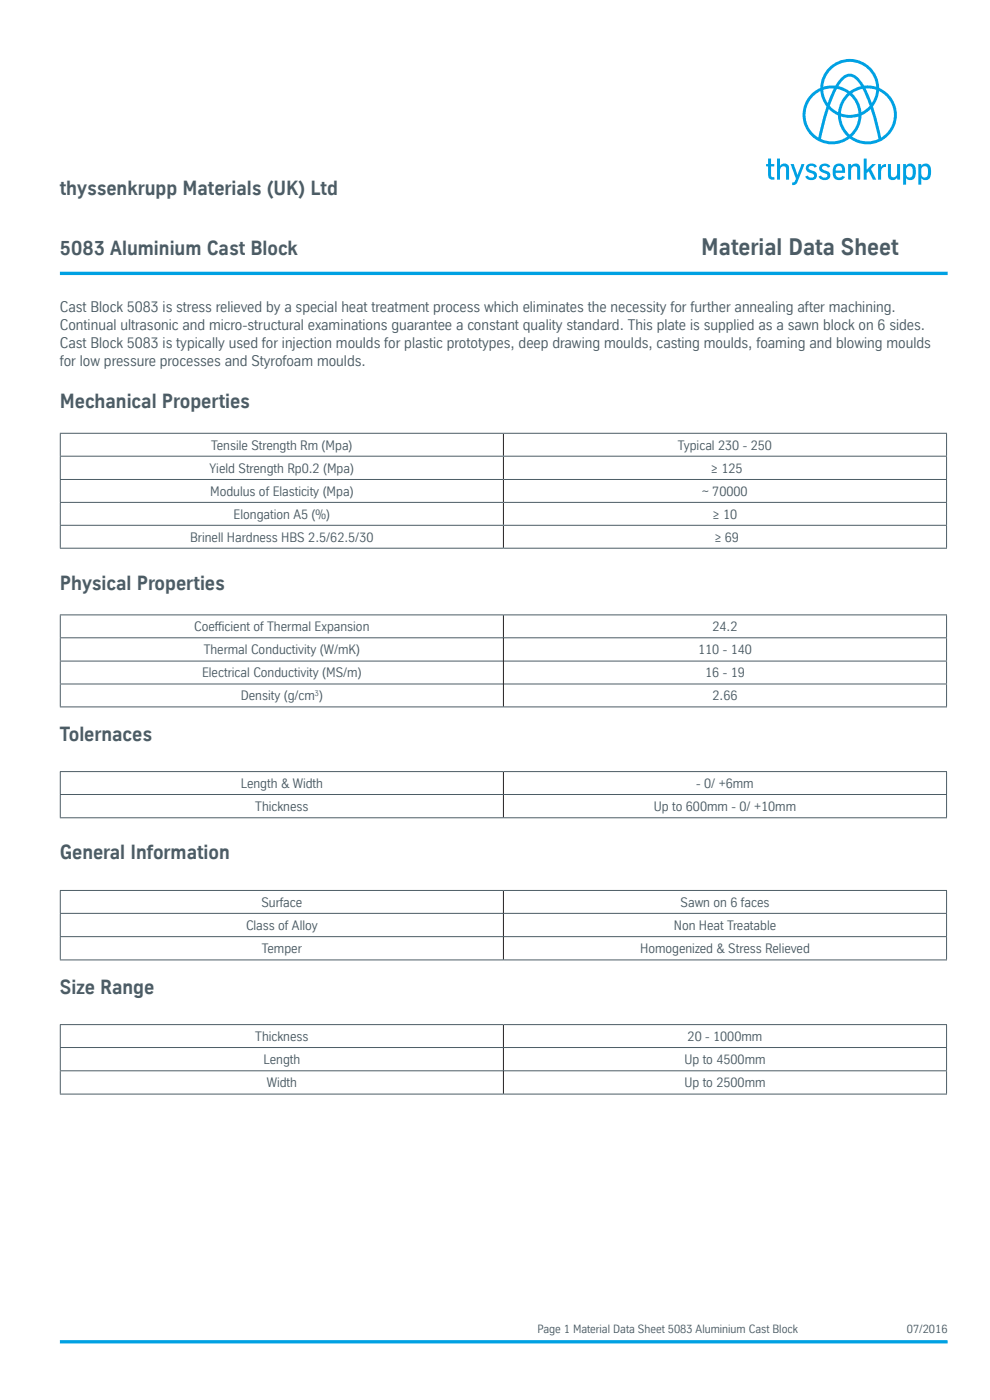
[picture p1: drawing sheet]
<svg xmlns="http://www.w3.org/2000/svg" width="210mm" height="297mm" viewBox="0 0 210 297" stroke-linecap="round" stroke-linejoin="round" font-family="sans-serif">
<defs><g id="words">
<text font-size="4.9" fill="#4c5c65" x="148.8" y="54.2">Material Data Sheet</text>
<g font-size="4.2" fill="#4c5c65">
<text x="12.7" y="41.4">thyssenkrupp Materials (UK) Ltd</text>
<text x="12.7" y="54.2">5083 Aluminium Cast Block</text>
<text x="12.7" y="86.6">Mechanical Properties</text>
<text x="12.7" y="125.1">Physical Properties</text>
<text x="12.7" y="157.1">Tolernaces</text>
<text x="12.7" y="182.3">General Information</text>
<text x="12.7" y="210.8">Size Range</text>
</g>
<g font-size="3.2" fill="#4c5c65">
<text x="12.7" y="66.3">Cast Block 5083 is stress relieved by a special heat treatment process which eliminates the necessity for further annealing after machining.</text>
<text x="12.7" y="70.1">Continual ultrasonic and micro-structural examinations guarantee a constant quality standard. This plate is supplied as a sawn block on 6 sides.</text>
<text x="12.7" y="73.9">Cast Block 5083 is typically used for injection moulds for plastic prototypes, deep drawing moulds, casting moulds, foaming and blowing moulds</text>
<text x="12.7" y="77.7">for low pressure processes and Styrofoam moulds.</text>
</g>
<g font-size="2.8" fill="#4c5c65">
<text x="44.8" y="95.4">Tensile Strength Rm (Mpa)</text>
<text x="143.8" y="95.4">Typical 230 - 250</text>
<text x="44.5" y="100.3">Yield Strength Rp0.2 (Mpa)</text>
<text x="150.8" y="100.3">≥ 125</text>
<text x="44.6" y="105.2">Modulus of Elasticity (Mpa)</text>
<text x="149" y="105.2">~ 70000</text>
<text x="49.6" y="110">Elongation A5 (%)</text>
<text x="151.2" y="110">≥ 10</text>
<text x="40.3" y="114.9">Brinell Hardness HBS 2.5/62.5/30</text>
<text x="151.5" y="114.9">≥ 69</text>
<text x="41.2" y="133.9">Coef</text>
<text x="45.6" y="133.9">f</text>
<text x="45.6" y="133.9">icient of Thermal Expansion</text>
<text x="151.1" y="133.9">24.2</text>
<text x="42.9" y="143.7">Electrical Conductivity (MS/m)</text>
<text x="43.2" y="138.8">Thermal Conductivity (W/mK)</text>
<text x="148.1" y="138.8">110 - 140</text>
<text x="149.6" y="143.7">16 - 19</text>
<text x="51.1" y="148.6">Density (g/cm )</text>
<text x="151.1" y="148.6">2.66</text>
<text x="51.1" y="167.1">Length &amp; Width</text>
<text x="147.7" y="167.1">- 0/ +6mm</text>
<text x="54.1" y="172">Thickness</text>
<text x="138.7" y="172">Up to 600mm - 0/ +10mm</text>
<text x="52.2" y="197.3">Class of Alloy</text>
<text x="55.4" y="192.4">Surface</text>
<text x="142.9" y="197.3">Non Heat Treatable</text>
<text x="144.4" y="192.4">Sawn on 6 faces</text>
<text x="55.5" y="202.2">Temper</text>
<text x="135.8" y="202.2">Homogenized &amp; Stress Relieved</text>
<text x="54.1" y="220.8">Thickness</text>
<text x="145.9" y="220.8">20 - 1000mm</text>
<text x="55.9" y="225.7">Length</text>
<text x="145.2" y="225.7">Up to 4500mm</text>
<text x="56.6" y="230.7">Width</text>
<text x="145.2" y="230.7">Up to 2500mm</text>
</g>
<g font-size="2.5" fill="#4c5c65">
<text x="114" y="282.8">Page 1 Material Data Sheet 5083 Aluminium Cast Block</text>
<text x="192.4" y="282.8">07/2016</text>
</g>
<text font-size="1.6" fill="#4c5c65" x="66.8" y="147.6">3</text>
</g></defs>
<path d="M106.8 92v4.7M106.8 96.9v4.7M106.8 101.8v4.7M106.8 106.7v4.7M106.8 111.5v4.7M106.8 130.5v19.4M106.8 163.8v9.6M106.8 189v14.6M106.8 217.5v14.5" fill="none" stroke="#231f20" stroke-width=".21"/>
<g fill="none" stroke="#4c5c65" stroke-width=".21">
<path d="M12.7 91.9h188.2M12.7 96.8h188.2M12.8 92v4.7M12.8 96.9v4.7M200.8 92v4.7M200.8 96.9v4.7M12.7 101.7h188.2M12.7 106.6h188.2M12.7 111.4h188.2M12.7 116.3h188.2M12.8 101.8v4.7M12.8 106.7v4.7"/>
<path d="M12.8 111.5v4.7M200.8 101.8v4.7M200.8 106.7v4.7M200.8 111.5v4.7M12.7 130.4h188.2M12.7 135.3h94M12.8 130.5v4.7M12.8 135.4v4.8M106.9 135.3h94M200.8 130.5v4.7M200.8 135.4v4.8M12.7 140.2h94"/>
<path d="M12.7 145.1h94M12.7 150h188.2M12.8 140.3v4.7M12.8 145.2v4.7M106.9 140.2h94M106.9 145.1h94M200.8 140.3v4.7M200.8 145.2v4.7M12.7 163.7h188.2M12.7 168.5h94M12.7 173.5h188.2M12.8 163.8v4.7"/>
<path d="M12.8 168.6v4.8M106.9 168.5h94M200.8 163.8v4.7M200.8 168.6v4.8M12.7 188.9h188.2M12.7 193.8h94M12.7 198.7h94M12.8 189v4.7M12.8 193.9v4.7M12.8 198.8v4.8M106.9 193.8h94M106.9 198.7h94"/>
<path d="M200.8 189v4.7M200.8 193.9v4.7M200.8 198.8v4.8M12.7 203.6h188.2M12.7 217.4h188.2M12.8 217.5v4.6M200.8 217.5v4.6M12.7 222.2h94M12.7 227.2h94M12.7 232.1h188.2M12.8 222.3v4.8M12.8 227.3v4.7"/>
<path d="M106.9 222.2h94M106.9 227.2h94M200.8 222.3v4.8M200.8 227.3v4.7"/>
</g>
<path d="M12.7 58h188.3M12.7 284.7h188.3" fill="none" stroke="#00a1e3" stroke-width=".71" stroke-linecap="butt"/>
<g fill="#00a1e3">
<path d="M186.5 19.3a5.6 5.6 0 0 1 .4 9.9l-1.7-6.5a8.3 8.3 0 0 0 1.3-3.4zM182.7 24.5l.9-.5 1.1-.9 1.6 6.4a5.6 5.6 0 0 1-5.6-.5 6.2 6.2 0 0 0 2-4.5zM175.8 23.1l1.1 .9 .8 .5a6.2 6.2 0 0 0 2 4.5 5.6 5.6 0 0 1-5.5 .5zM172.7 20.2l1.3-.9a8.3 8.3 0 0 0 1.3 3.4l-1.7 6.5a5.6 5.6 0 0 1-.9-9zM176.4 14.7a5.6 5.6 0 0 1 5.9-1.2 5.6 5.6 0 0 1 3.6 4.9l-1.1-.2h-1.5l-.9-1.3a2.5 2.5 0 0 0-4.3 0l-.9 1.3h-1.5l-1.1 .2a5.6 5.6 0 0 1 1.8-3.7zM183.6 18.8h1.2l1.1 .3-.3 1.5-.7 1.3zM179.8 20.6l.4-.4 .9 .9 .8 1.7 .2 1.3a5.6 5.6 0 0 1-3.7 0l.4-1.9zM179 16.8a1.77 1.77 0 0 1 2.9 .4l.7 1.1-1 .3-1.4 .8-1.3-.8-1-.3zM174.6 19.1l1.1-.3h1.2l-1.3 3.1-.7-1.3zM177.5 18.8l1 .3 1.2 .7-.8 1-.6 1.1-.5 1.9-1.8-1.3zM178.4 24.7a6.3 6.3 0 0 0 3.7 0l-.4 1.9-.6 1-.9 1-.8-1-.6-1zM180.7 19.8l1.3-.7 1-.3 1.5 3.7-1.8 1.3-.5-1.9-.6-1.1zM175.9 14.3a6.2 6.2 0 0 0-1.9 4.3 6.2 6.2 0 0 0-2.9 8.9 6.2 6.2 0 0 0 9.1 1.9 6.2 6.2 0 0 0 9.2-1.9 6.2 6.2 0 0 0-2.9-8.9 6.2 6.2 0 0 0-3.9-5.6 6.2 6.2 0 0 0-6.7 1.3z"/>
<path d="M162.9 33.6v1.2h-.4v.5h.4v1.7a.99 .99 0 0 0 1.4 1.1v-.5a.51 .51 0 0 1-.6-.1 .51 .51 0 0 1-.1-.5v-1.7h.6v-.5h-.6v-1.2zM164.8 33.6v4.5h.7v-1.9a.66 .66 0 0 1 .4-.9 .66 .66 0 0 1 .8 .6v2.2h.7v-2.4a1.03 1.03 0 0 0-.8-1 1.03 1.03 0 0 0-1.1 .5v-1.6zM167.7 34.8l1.1 3.2-.3 .6-.5 .1v.6a1.02 1.02 0 0 0 1.3-.9l1.4-3.6h-.7l-.8 2.3-.9-2.3zM171.2 35.1l-.2 .4a.91 .91 0 0 0 .6 1.1l.5 .2a.49 .49 0 0 1 .6 .6 .49 .49 0 0 1-.8 .3l-.6-.5-.5 .3a1.29 1.29 0 0 0 1.4 .7 1.29 1.29 0 0 0 1.1-1.2 1.4 1.4 0 0 0-1.4-1 .48 .48 0 0 1-.3-.7 .48 .48 0 0 1 .8-.1l.4 .4 .5-.2a1.41 1.41 0 0 0-2.1-.3zM174 35.1l-.2 .4a.91 .91 0 0 0 .7 1.1l.5 .2a.49 .49 0 0 1 .5 .6 .49 .49 0 0 1-.7 .3l-.6-.5-.6 .3a1.29 1.29 0 0 0 1.4 .7 1.29 1.29 0 0 0 1.1-1.2 1.4 1.4 0 0 0-1.4-1 .48 .48 0 0 1-.3-.7 .48 .48 0 0 1 .8-.1l.4 .4 .5-.2a1.41 1.41 0 0 0-2.1-.3zM177 35a2.51 2.51 0 0 0 .2 3 1.44 1.44 0 0 0 2-.5l-.5-.2a.8 .8 0 0 1-1 .3 .8 .8 0 0 1-.4-.9h2v-.4a1.32 1.32 0 0 0-.7-1.5 1.32 1.32 0 0 0-1.6 .2zM177.5 35.4a.71 .71 0 0 1 .9-.1 .71 .71 0 0 1 .2 .9h-1.3zM179.9 34.8v3.3h.6v-1.9a.66 .66 0 0 1 .5-.9 .66 .66 0 0 1 .8 .6v2.2h.7v-2.4a1.03 1.03 0 0 0-.8-1 1.03 1.03 0 0 0-1.2 .5v-.4zM183.2 33.6v4.5h.6v-1.3l.5-.5 .8 1.8h.8l-1.2-2.2 1.1-1.1h-.8l-1.2 1.2v-2.4zM186.3 34.8v3.3h.6v-1.5a.95 .95 0 0 1 1-1.2v-.6l-.6 .2-.4 .5v-.7zM188.4 34.8v2.4a1.04 1.04 0 0 0 .7 1 1.04 1.04 0 0 0 1.2-.5v.4h.6v-3.3h-.6v2a.67 .67 0 0 1-.5 .8 .67 .67 0 0 1-.8-.6v-2.2zM191.6 34.8v4.4h.6v-1.4a1.21 1.21 0 0 0 1.5 .3 1.21 1.21 0 0 0 .6-1.4v-.3a1.29 1.29 0 0 0-.4-1.3 1.29 1.29 0 0 0-1.3-.3l-.4 .4v-.4zM192.4 35.4a.74 .74 0 0 1 .9 0 .74 .74 0 0 1 .3 .9v.3a.75 .75 0 0 1-.5 1.1 .75 .75 0 0 1-.9-.8v-1zM194.8 34.8v4.4h.6v-1.4a1.21 1.21 0 0 0 1.5 .3 1.21 1.21 0 0 0 .6-1.4v-.3a1.29 1.29 0 0 0-.3-1.3 1.29 1.29 0 0 0-1.4-.3l-.4 .4v-.4zM195.7 35.4a.74 .74 0 0 1 .9 0 .74 .74 0 0 1 .2 .9v.3a.75 .75 0 0 1-.5 1.1 .75 .75 0 0 1-.9-.8v-1z"/>
</g>
<use href="#words"/>
</svg>
